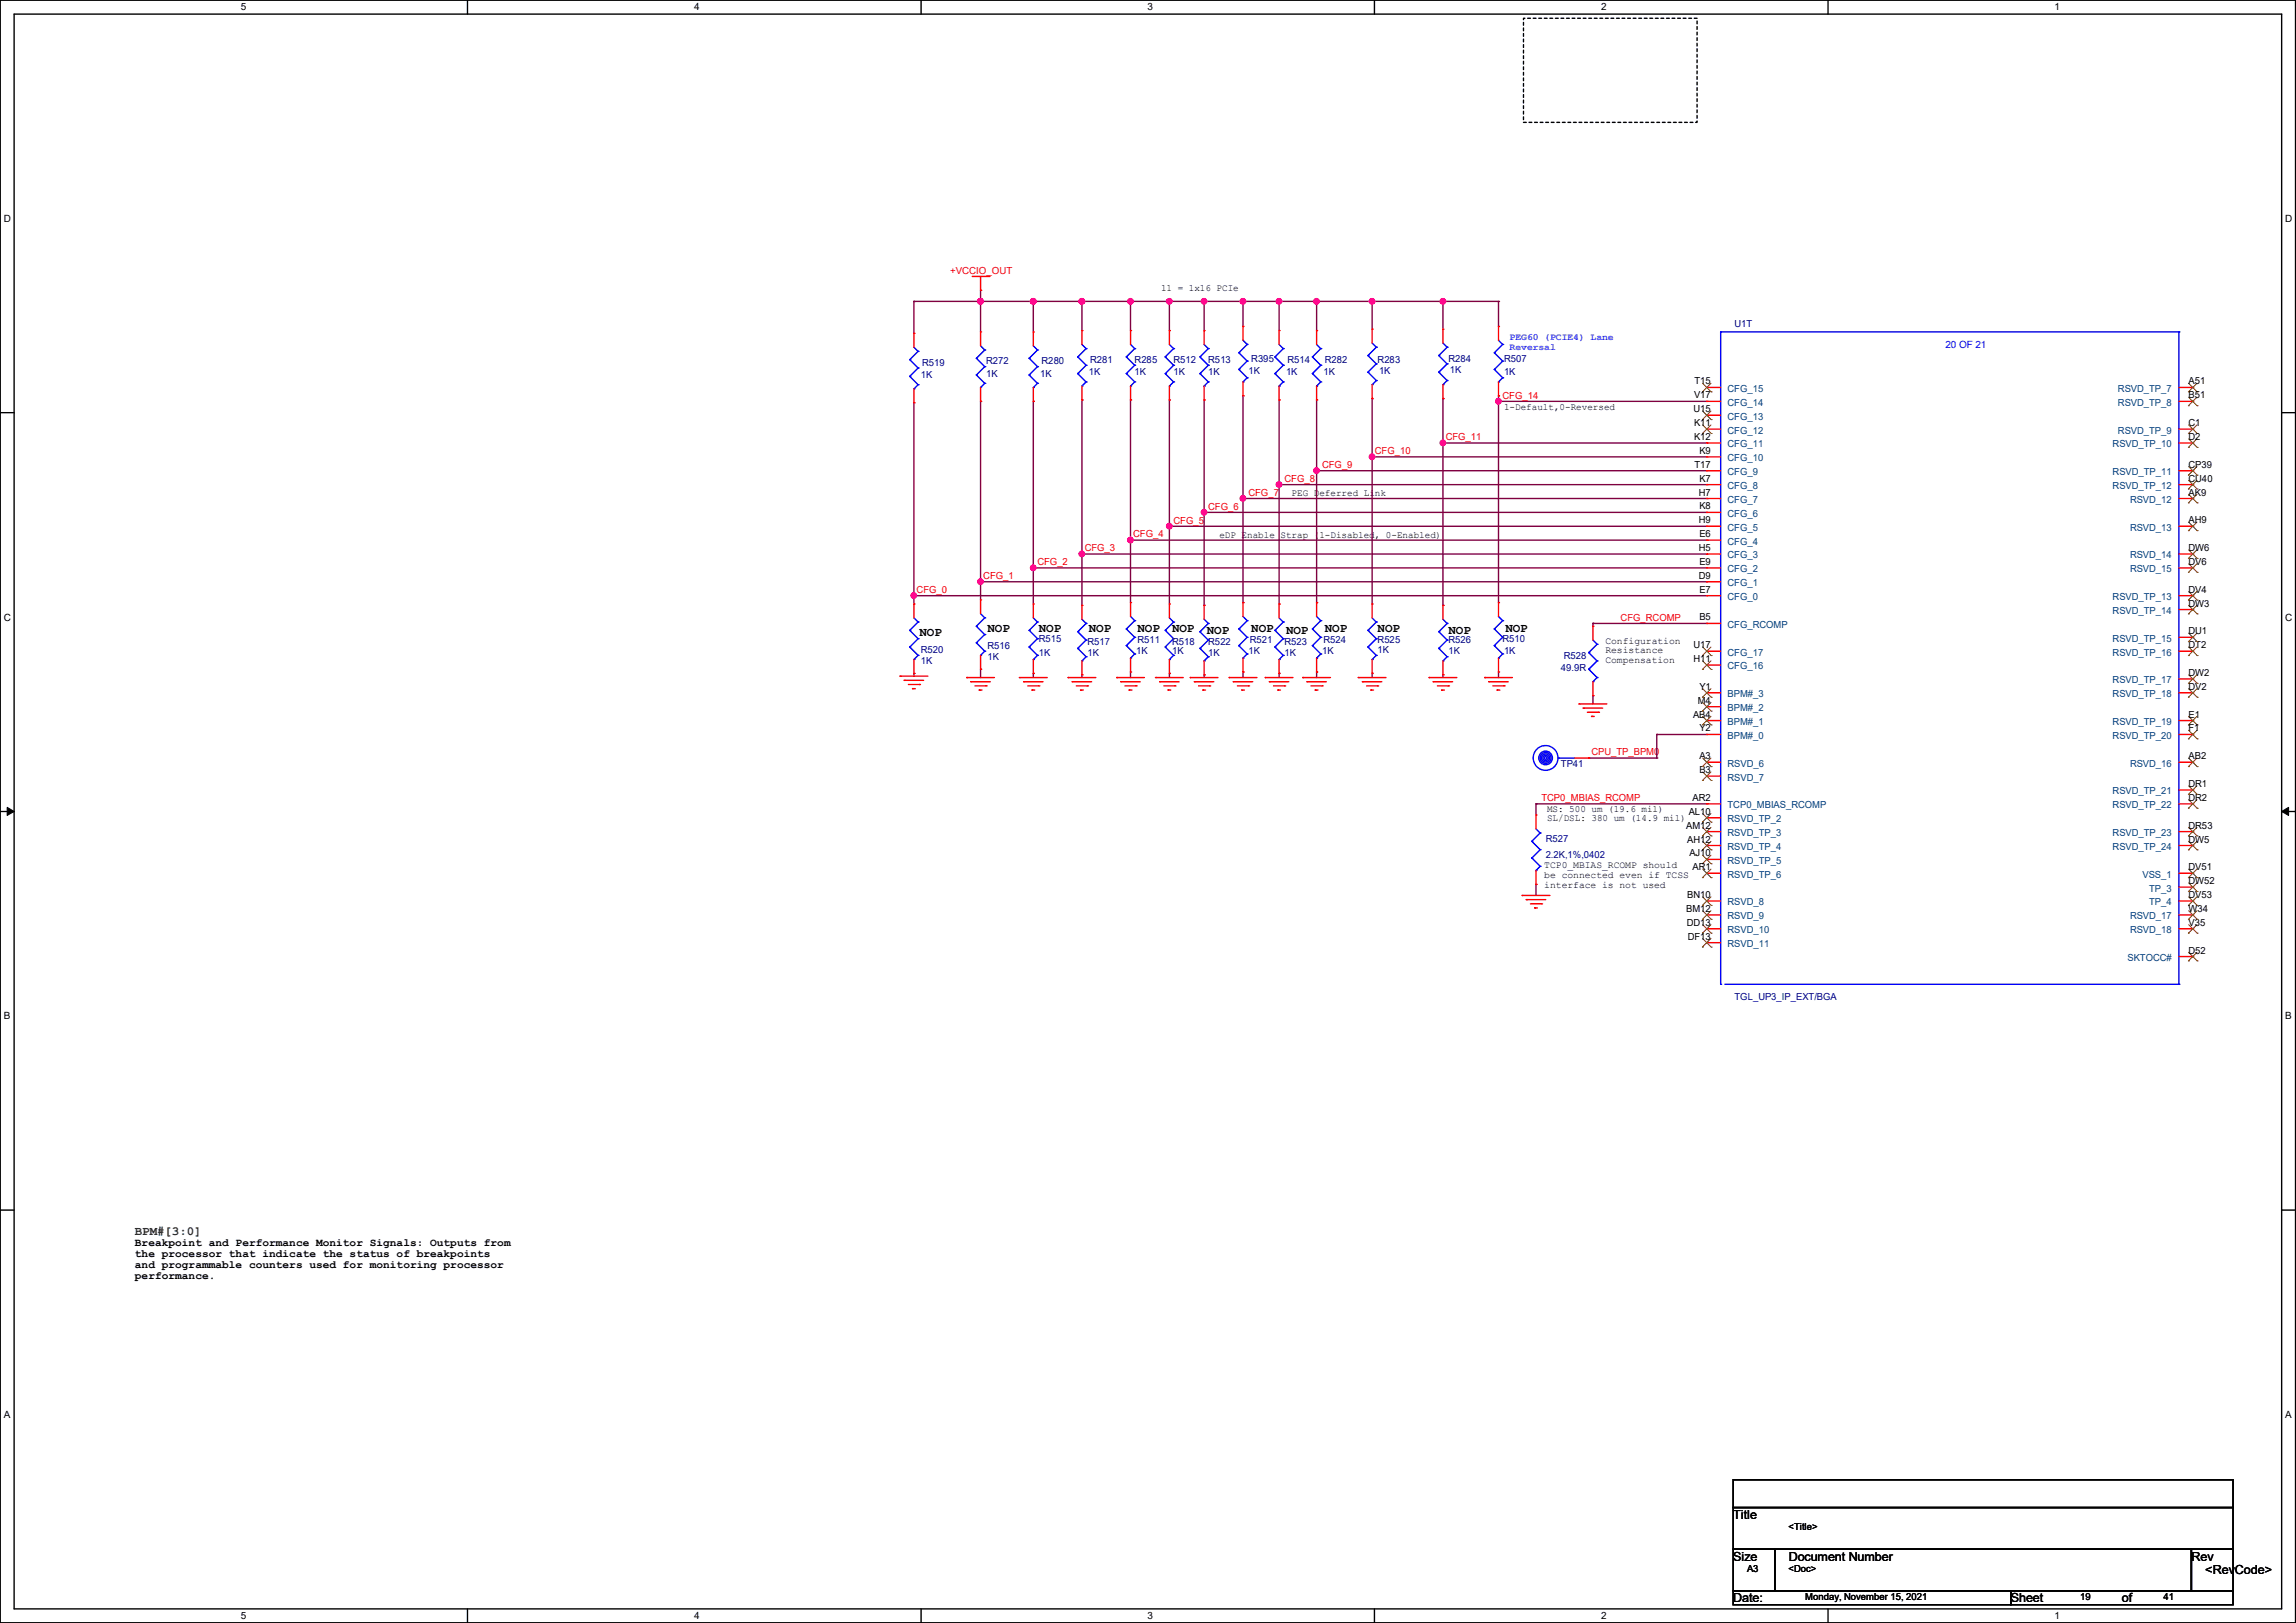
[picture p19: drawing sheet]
<svg xmlns="http://www.w3.org/2000/svg" width="420mm" height="297mm" viewBox="0 0 420 297" stroke-linecap="round" stroke-linejoin="round" font-family="sans-serif">
<defs><g id="words">
<g font-size="2.3">
<text x="168.2" y="116.5">NOP</text>
<text x="180.6" y="115.7">NOP</text>
<text x="190" y="115.7">NOP</text>
<text x="199.2" y="115.7">NOP</text>
<text x="208.1" y="115.7">NOP</text>
<text x="214.4" y="115.7">NOP</text>
<text x="220.8" y="116">NOP</text>
<text x="228.9" y="115.7">NOP</text>
<text x="235.2" y="116">NOP</text>
<text x="242.4" y="115.7">NOP</text>
<text x="252" y="115.7">NOP</text>
<text x="265" y="116">NOP</text>
<text x="275.4" y="115.7">NOP</text>
<text x="317" y="278">Title</text>
<text x="317" y="285.6">Size</text>
<text x="327.2" y="285.6">Document Number</text>
<text x="400.9" y="285.6">Rev</text>
<text x="317" y="293.2">Date:</text>
<text x="367.8" y="293.2">Sheet</text>
<text x="388.2" y="293.2">of</text>
<text x="403.4" y="288.1">&lt;RevCode&gt;</text>
</g>
<text font-size="2.3" fill="#008000" x="24.7" y="225.9">BPM#[3:0]</text>
<g font-size="2">
<text x="24.7" y="228">Breakpoint and Performance Monitor Signals: Outputs from</text>
<text x="24.7" y="230.1">the processor that indicate the status of breakpoints</text>
<text x="24.7" y="232.1">and programmable counters used for monitoring processor</text>
<text x="24.7" y="234.1">performance.</text>
</g>
<g font-size="1.8">
<text x="44" y="1.9">5</text>
<text x="127" y="1.9">4</text>
<text x="209.9" y="1.9">3</text>
<text x="292.9" y="1.9">2</text>
<text x="375.8" y="1.9">1</text>
<text x=".7" y="40.6">D</text>
<text x="418" y="40.6">D</text>
<text x="212.4" y="53.3">11 = 1x16 PCIe</text>
<text x="310" y="70.4">T15</text>
<text x="400.3" y="70.4">A51</text>
<text x="275.1" y="75.1">1-Default,0-Reversed</text>
<text x="309.8" y="75.4">U15</text>
<text x="309.9" y="72.9">V17</text>
<text x="309.9" y="78">K11</text>
<text x="400.3" y="78">C1</text>
<text x="400.3" y="72.9">B51</text>
<text x="309.9" y="80.5">K12</text>
<text x="310.8" y="83.1">K9</text>
<text x="400.3" y="80.5">D2</text>
<text x="310" y="85.6">T17</text>
<text x="310.8" y="88.1">K7</text>
<text x="400.3" y="88.1">CU40</text>
<text x="400.3" y="85.6">CP39</text>
<text x="236.3" y="90.8">PEG Deferred Link</text>
<text x="310.8" y="95.8">H9</text>
<text x="310.8" y="90.7">H7</text>
<text x="310.8" y="93.2">K8</text>
<text x="400.3" y="90.7">AK9</text>
<text x="400.3" y="95.8">AH9</text>
<text x="223.1" y="98.5">eDP Enable Strap (1-Disabled, 0-Enabled)</text>
<text x="310.8" y="100.8">H5</text>
<text x="310.8" y="98.3">E6</text>
<text x="400.3" y="100.8">DW6</text>
<text x="310.8" y="105.9">D9</text>
<text x="310.8" y="103.4">E9</text>
<text x="400.3" y="103.4">DV6</text>
<text x=".7" y="113.6">C</text>
<text x="310.8" y="108.5">E7</text>
<text x="310.8" y="113.5">B5</text>
<text x="400.3" y="111">DW3</text>
<text x="400.3" y="108.5">DV4</text>
<text x="418" y="113.6">C</text>
<text x="293.7" y="117.8">Configuration</text>
<text x="293.7" y="119.5">Resistance</text>
<text x="309.8" y="118.6">U17</text>
<text x="400.3" y="118.6">DT2</text>
<text x="400.3" y="116.1">DU1</text>
<text x="293.7" y="121.3">Compensation</text>
<text x="309.8" y="121.2">H11</text>
<text x="400.3" y="123.7">DW2</text>
<text x="309.7" y="131.3">AB4</text>
<text x="310.5" y="128.8">M4</text>
<text x="310.8" y="126.2">Y1</text>
<text x="400.3" y="131.3">E1</text>
<text x="400.3" y="126.2">DV2</text>
<text x="310.8" y="133.9">Y2</text>
<text x="400.3" y="133.9">F1</text>
<text x="310.8" y="141.5">B3</text>
<text x="310.8" y="138.9">A3</text>
<text x="400.3" y="138.9">AB2</text>
<text x="283" y="148.5">MS: 500 um (19.6 mil)</text>
<text x="308.9" y="149.1">AL10</text>
<text x="309.6" y="146.6">AR2</text>
<text x="400.3" y="146.6">DR2</text>
<text x="400.3" y="144">DR1</text>
<text x="283" y="150.3">SL/DSL: 380 um (14.9 mil)</text>
<text x="308.4" y="151.6">AM12</text>
<text x="308.6" y="154.2">AH12</text>
<text x="400.3" y="154.2">DW5</text>
<text x="400.3" y="151.6">DR53</text>
<text x="282.5" y="158.9">TCP0_MBIAS_RCOMP should</text>
<text x="282.5" y="160.7">be connected even if TCSS</text>
<text x="309" y="156.7">AJ10</text>
<text x="309.6" y="159.3">AR1</text>
<text x="400.3" y="159.3">DV51</text>
<text x="400.3" y="161.8">DW52</text>
<text x="282.5" y="162.5">interface is not used</text>
<text x="308.4" y="166.9">BM12</text>
<text x="308.6" y="164.3">BN10</text>
<text x="400.3" y="164.3">DV53</text>
<text x="400.3" y="166.9">W34</text>
<text x="308.6" y="169.4">DD13</text>
<text x="308.7" y="172">DF13</text>
<text x="400.3" y="169.4">V35</text>
<text x="400.3" y="174.5">D52</text>
<text x=".7" y="186.6">B</text>
<text x="418" y="186.6">B</text>
<text x=".7" y="259.5">A</text>
<text x="418" y="259.5">A</text>
<text x="327.2" y="280">&lt;Title&gt;</text>
<text x="319.6" y="287.7">A3</text>
<text x="327.2" y="287.7">&lt;Doc&gt;</text>
<text x="330.2" y="292.7">Monday, November 15, 2021</text>
<text x="380.5" y="292.7">19</text>
<text x="395.8" y="292.7">41</text>
<text x="44" y="296.3">5</text>
<text x="127" y="296.3">4</text>
<text x="209.9" y="296.3">3</text>
<text x="292.9" y="296.3">2</text>
<text x="375.8" y="296.3">1</text>
</g>
<g font-size="1.8" fill="#f00">
<text x="173.8" y="50.2">+VCCIO_OUT</text>
<text x="274.9" y="72.9">CFG_14</text>
<text x="251.5" y="83.1">CFG_10</text>
<text x="264.4" y="80.6">CFG_11</text>
<text x="235" y="88.2">CFG_8</text>
<text x="241.8" y="85.6">CFG_9</text>
<text x="214.7" y="95.8">CFG_5</text>
<text x="221" y="93.3">CFG_6</text>
<text x="228.4" y="90.7">CFG_7</text>
<text x="198.4" y="100.9">CFG_3</text>
<text x="207.3" y="98.3">CFG_4</text>
<text x="179.9" y="106">CFG_1</text>
<text x="189.8" y="103.4">CFG_2</text>
<text x="167.7" y="108.5">CFG_0</text>
<text x="296.5" y="113.6">CFG_RCOMP</text>
<text x="291.1" y="138.2">CPU_TP_BPM0</text>
<text x="282" y="146.6">TCP0_MBIAS_RCOMP</text>
</g>
<g font-size="1.8" fill="#000080">
<text x="317.3" y="59.8">U1T</text>
<text x="168.4" y="69.2">1K</text>
<text x="168.7" y="66.9">R519</text>
<text x="180.4" y="66.7">R272</text>
<text x="180.4" y="69">1K</text>
<text x="190.3" y="69">1K</text>
<text x="190.5" y="66.7">R280</text>
<text x="199.2" y="68.7">1K</text>
<text x="199.4" y="66.4">R281</text>
<text x="207.6" y="66.4">R285</text>
<text x="207.6" y="68.7">1K</text>
<text x="214.7" y="66.4">R512</text>
<text x="214.7" y="68.7">1K</text>
<text x="221" y="66.4">R513</text>
<text x="221" y="68.7">1K</text>
<text x="228.4" y="68.5">1K</text>
<text x="228.9" y="66.2">R395</text>
<text x="235.2" y="68.7">1K</text>
<text x="235.5" y="66.4">R514</text>
<text x="242.1" y="68.7">1K</text>
<text x="242.4" y="66.4">R282</text>
<text x="252" y="66.4">R283</text>
<text x="252.3" y="68.5">1K</text>
<text x="265" y="66.2">R284</text>
<text x="265.2" y="68.2">1K</text>
<text x="275.1" y="66.2">R507</text>
<text x="275.1" y="68.7">1K</text>
<text x="168.4" y="119.5">R520</text>
<text x="180.6" y="118.7">R516</text>
<text x="190" y="117.5">R515</text>
<text x="198.9" y="118">R517</text>
<text x="207.8" y="119.8">1K</text>
<text x="208.1" y="117.7">R511</text>
<text x="214.4" y="118">R518</text>
<text x="214.4" y="119.8">1K</text>
<text x="221" y="118">R522</text>
<text x="228.4" y="119.8">1K</text>
<text x="228.6" y="117.7">R521</text>
<text x="235" y="118">R523</text>
<text x="241.8" y="119.8">1K</text>
<text x="242.1" y="117.7">R524</text>
<text x="252" y="117.7">R525</text>
<text x="252" y="119.5">1K</text>
<text x="265" y="117.7">R526</text>
<text x="265" y="119.8">1K</text>
<text x="274.9" y="117.5">R510</text>
<text x="275.1" y="119.8">1K</text>
<text x="168.4" y="121.5">1K</text>
<text x="180.6" y="120.8">1K</text>
<text x="190" y="120">1K</text>
<text x="198.9" y="120">1K</text>
<text x="221" y="120">1K</text>
<text x="235" y="120">1K</text>
<text x="285.5" y="122.8">49.9R</text>
<text x="286" y="120.5">R528</text>
<text x="285.5" y="140.3">TP41</text>
<text x="282.7" y="154.1">R527</text>
<text x="282.7" y="157.1">2.2K,1%,0402</text>
<text x="317.3" y="183">TGL_UP3_IP_EXT/BGA</text>
</g>
<g font-size="1.8" fill="#8000ff">
<text x="276.1" y="62.3">PEG60 (PCIE4) Lane</text>
<text x="276.1" y="64.1">Reversal</text>
</g>
<text font-size="1.8" fill="#00f" x="355.9" y="63.6">20 OF 21</text>
<g font-size="1.8" fill="#004080">
<text x="316" y="71.7">CFG_15</text>
<text x="387.4" y="71.7">RSVD_TP_7</text>
<text x="316" y="74.3">CFG_14</text>
<text x="316" y="76.8">CFG_13</text>
<text x="387.4" y="74.3">RSVD_TP_8</text>
<text x="316" y="79.3">CFG_12</text>
<text x="316" y="81.9">CFG_11</text>
<text x="386.5" y="81.9">RSVD_TP_10</text>
<text x="387.4" y="79.3">RSVD_TP_9</text>
<text x="316" y="84.4">CFG_10</text>
<text x="316" y="89.5">CFG_8</text>
<text x="316" y="87">CFG_9</text>
<text x="386.5" y="89.5">RSVD_TP_12</text>
<text x="386.5" y="87">RSVD_TP_11</text>
<text x="316" y="94.6">CFG_6</text>
<text x="316" y="92">CFG_7</text>
<text x="389.6" y="92">RSVD_12</text>
<text x="316" y="99.7">CFG_4</text>
<text x="316" y="97.1">CFG_5</text>
<text x="389.6" y="97.1">RSVD_13</text>
<text x="316" y="107.3">CFG_1</text>
<text x="316" y="104.7">CFG_2</text>
<text x="316" y="102.2">CFG_3</text>
<text x="389.6" y="104.7">RSVD_15</text>
<text x="389.6" y="102.2">RSVD_14</text>
<text x="316" y="109.8">CFG_0</text>
<text x="386.5" y="112.4">RSVD_TP_14</text>
<text x="386.5" y="109.8">RSVD_TP_13</text>
<text x="316" y="120">CFG_17</text>
<text x="316" y="114.9">CFG_RCOMP</text>
<text x="386.5" y="120">RSVD_TP_16</text>
<text x="386.5" y="117.4">RSVD_TP_15</text>
<text x="316" y="122.5">CFG_16</text>
<text x="386.5" y="125.1">RSVD_TP_17</text>
<text x="316" y="130.1">BPM#_2</text>
<text x="316" y="127.6">BPM#_3</text>
<text x="386.5" y="127.6">RSVD_TP_18</text>
<text x="316" y="135.2">BPM#_0</text>
<text x="316" y="132.7">BPM#_1</text>
<text x="386.5" y="132.7">RSVD_TP_19</text>
<text x="386.5" y="135.2">RSVD_TP_20</text>
<text x="316" y="142.8">RSVD_7</text>
<text x="316" y="140.3">RSVD_6</text>
<text x="389.6" y="140.3">RSVD_16</text>
<text x="316" y="147.9">TCP0_MBIAS_RCOMP</text>
<text x="386.5" y="147.9">RSVD_TP_22</text>
<text x="386.5" y="145.4">RSVD_TP_21</text>
<text x="316" y="150.5">RSVD_TP_2</text>
<text x="316" y="153">RSVD_TP_3</text>
<text x="316" y="155.5">RSVD_TP_4</text>
<text x="386.5" y="155.5">RSVD_TP_24</text>
<text x="386.5" y="153">RSVD_TP_23</text>
<text x="316" y="158.1">RSVD_TP_5</text>
<text x="316" y="160.6">RSVD_TP_6</text>
<text x="391.9" y="160.6">VSS_1</text>
<text x="316" y="165.7">RSVD_8</text>
<text x="393.1" y="165.7">TP_4</text>
<text x="393.1" y="163.2">TP_3</text>
<text x="316" y="170.8">RSVD_10</text>
<text x="316" y="173.3">RSVD_11</text>
<text x="316" y="168.2">RSVD_9</text>
<text x="389.6" y="170.8">RSVD_18</text>
<text x="389.6" y="168.2">RSVD_17</text>
<text x="389.2" y="175.9">SKTOCC#</text>
</g>
</g></defs>
<path d="M0 0h419.9v297h-419.9zM2.6 2.6h414.8v291.8h-414.8z" fill="none" stroke="#000" stroke-width=".25"/>
<g fill="#fff">
<path d="M44 .3h1v2h-1z"/>
<path d="M44 294.7h1v2h-1z"/>
</g>
<path d="M85.5 0v2.6M85.5 294.4v2.6" fill="none" stroke="#000" stroke-width=".25"/>
<g fill="#fff">
<path d="M127 .3h.9v2h-.9z"/>
<path d="M127 294.7h.9v2h-.9z"/>
</g>
<path d="M168.5 0v2.6M168.5 294.4v2.6" fill="none" stroke="#000" stroke-width=".25"/>
<g fill="#fff">
<path d="M209.9 .3h1v2h-1z"/>
<path d="M209.9 294.7h1v2h-1z"/>
</g>
<path d="M251.4 0v2.6M251.4 294.4v2.6" fill="none" stroke="#000" stroke-width=".25"/>
<g fill="#fff">
<path d="M292.9 .3h.9v2h-.9z"/>
<path d="M292.9 294.7h.9v2h-.9z"/>
</g>
<path d="M334.4 0v2.6M334.4 294.4v2.6" fill="none" stroke="#000" stroke-width=".25"/>
<g fill="#fff">
<path d="M375.8 .3h1v2h-1z"/>
<path d="M375.8 294.7h1v2h-1z"/>
<path d="M.7 39h1.2v2h-1.2z"/>
<path d="M418 39h1.3v2h-1.3z"/>
<path d="M.7 112h1.2v2h-1.2z"/>
<path d="M418 112h1.3v2h-1.3z"/>
</g>
<path d="M0 75.5h2.6M417.4 75.5h2.5" fill="none" stroke="#000" stroke-width=".25"/>
<g fill="#fff">
<path d="M.7 185h1.2v1.9h-1.2z"/>
<path d="M418 185h1.2v1.9h-1.2z"/>
</g>
<path d="M0 148.5h2.6M417.4 148.5h2.5" fill="none" stroke="#000" stroke-width=".25"/>
<path d="M1.3 147.7l1.3 .8-1.3 .7zM417.4 148.5l1.2-.8v1.5z" fill="#000" stroke="#000" stroke-width=".18"/>
<g fill="#fff">
<path d="M.7 257.9h1.2v2h-1.2z"/>
<path d="M418 257.9h1.2v2h-1.2z"/>
</g>
<path d="M0 221.4h2.6M417.4 221.4h2.5M317 270.8h91.5v5.1h-91.5zM317 275.9h91.5v7.6h-91.5zM317 283.5h7.7v7.6h-7.7zM317 291.1h50.8v2.6h-50.8zM324.7 283.5h76.2v7.6h-76.2zM367.8 291.1h40.7v2.6h-40.7zM400.9 283.5h7.6v7.6h-7.6z" fill="none" stroke="#000" stroke-width=".25"/>
<path d="M278.7 3.3h31.7v19.1h-31.7z" fill="none" stroke="#000" stroke-width=".25" stroke-dasharray=".5 .5"/>
<g fill="none" stroke="#800040" stroke-width=".25">
<path d="M167.2 55.2h.1M167.2 55.2h106.9M167.2 55.2v5.8M179.4 55.2h.1M179.4 53.1h.1M179.4 53.1v7.6M189 55.2h.1M189 55.2v5.5M197.9 55.2h.1M197.9 55.2v5.3M206.8 55.2h.1M206.8 55.2v5.3"/>
<path d="M213.9 55.2h.1M213.9 55.2v5.3M220.3 55.2h.1M220.3 55.2v5.3M227.4 55.2h.1M227.4 55.2v4.5M234 55.2h.1M234 55.2v5.3M240.8 55.2h.1M240.8 55.2v5.3M251 55.2h.1M251 55.2v5"/>
<path d="M263.9 55.2h.1M263.9 55.2v5M274.1 55.2h.1M274.1 55.2v4.5M167.2 73.7h.1M167.2 73.7v36.8M179.4 73.4h.1M179.4 73.4v36.4M189 73.4h.1M189 73.4v37.1M197.9 73.2h.1M197.9 73.2v37.6"/>
<path d="M206.8 73.2h.1M206.8 73.2v37.1M213.9 73.2h.1M213.9 73.2v37.3M220.3 73.2h.1M220.3 73.2v37.6M227.4 72.4h.1M227.4 72.4v37.9M234 73.2h.1M234 73.2v37.3M240.8 73.2h.1M240.8 73.2v37.1"/>
<path d="M251 72.9h.1M251 72.9v37.6M263.9 72.9h.1M263.9 72.9v37.9M274.1 73.4h.1M274.1 72.4h.1M274.1 72.4v37.9M274.1 73.4h38.1M206.8 98.8h.1M206.8 98.8h105.4M213.9 96.3h.1M213.9 96.3h98.3"/>
<path d="M220.3 93.8h.1M220.3 93.8h91.9M227.4 91.2h.1M227.4 91.2h84.8M234 88.7h.1M234 88.7h78.2M240.8 86.1h.1M240.8 86.1h71.4M251 83.6h.1M251 83.6h61.2M263.9 81.1h.1M263.9 81.1h48.3"/>
<path d="M167.2 109h.1M167.2 109h145M179.4 106.5h.1M179.4 106.5h132.8M189 103.9h.1M189 103.9h123.2M197.9 101.4h.1M197.9 101.4h114.3M220.3 110.8h.1M227.4 110.3h.1M234 110.5h.1M240.8 110.3h.1"/>
<path d="M263.9 110.8h.1M291.4 114.1h.1M291.4 114.1v.5M291.4 114.1h20.8M312.2 106.5h.1M167.2 123.2h.1M167.2 123.2v.5M179.4 122.5h.1M179.4 122.5v1.5M189 123.2h.1M189 123.2v.8M197.9 123.5h.1"/>
<path d="M197.9 123.5v.5M206.8 123h.1M206.8 123v1M213.9 123.2h.1M213.9 123.2v.8M220.3 123.5h.1M220.3 123.5v.5M227.4 123h.1M227.4 123v1M234 123.2h.1M234 123.2v.8M240.8 123h.1"/>
<path d="M240.8 123v1M251 123.2h.1M251 123.2v.8M263.9 123.5h.1M263.9 123.5v.5M274.1 123h.1M274.1 123v1M290.6 138.7h.1M290.6 138.7h12.5M291.4 127.3h.1M291.4 127.3v1.5M303.1 138.7h.1"/>
<path d="M303.1 134.4h.1M303.1 134.4v4.3M303.1 134.4h9.1M281 147.1h.1M281 147.1v2M281 147.1h31.2M281 161.8h.1M281 161.8v2.1"/>
</g>
<g fill="#f0f" stroke="#f0f" stroke-width=".25">
<circle cx="179.3" cy="55.1" r=".49"/>
<circle cx="189" cy="55.1" r=".49"/>
<circle cx="197.9" cy="55.1" r=".49"/>
<circle cx="240.8" cy="55.1" r=".49"/>
<circle cx="263.9" cy="55.1" r=".49"/>
<circle cx="189" cy="103.9" r=".49"/>
<circle cx="197.9" cy="101.4" r=".49"/>
<circle cx="240.8" cy="86.1" r=".49"/>
<circle cx="251" cy="83.6" r=".49"/>
<circle cx="263.9" cy="81" r=".49"/>
<circle cx="206.8" cy="98.8" r=".49"/>
<circle cx="220.2" cy="55.1" r=".49"/>
<circle cx="227.4" cy="91.2" r=".49"/>
<circle cx="274.1" cy="73.4" r=".49"/>
<circle cx="206.8" cy="55.1" r=".49"/>
<circle cx="213.9" cy="55.1" r=".49"/>
<circle cx="234" cy="55.1" r=".49"/>
<circle cx="227.4" cy="55.1" r=".49"/>
<circle cx="213.9" cy="96.3" r=".49"/>
<circle cx="220.2" cy="93.7" r=".49"/>
<circle cx="234" cy="88.7" r=".49"/>
<circle cx="251" cy="55.1" r=".49"/>
<circle cx="179.3" cy="106.4" r=".49"/>
<circle cx="167.2" cy="109" r=".49"/>
</g>
<g fill="none" stroke="#f00" stroke-width=".25">
<path d="M177.8 50.6h3.1M179.4 53.1h.1M179.4 50.6v2.5M180.9 50.6h.1M227.4 59.7h.1M227.4 59.7v2.6M274.1 59.7h.1M274.1 59.7v2.6M167.2 61h.1M167.2 73.7h.1M167.2 61v2.5M167.2 71.2v2.5"/>
<path d="M179.4 60.7h.1M179.4 73.4h.1M179.4 60.7v2.6M179.4 70.9v2.5M189 60.7h.1M189 73.4h.1M189 60.7v2.6M189 70.9v2.5M197.9 60.5h.1M197.9 73.2h.1M197.9 60.5v2.5M197.9 70.7v2.5"/>
<path d="M206.8 60.5h.1M206.8 73.2h.1M206.8 60.5v2.5M206.8 70.7v2.5M213.9 60.5h.1M213.9 73.2h.1M213.9 60.5v2.5M213.9 70.7v2.5M220.3 60.5h.1M220.3 73.2h.1M220.3 60.5v2.5M220.3 70.7v2.5"/>
<path d="M227.4 72.4h.1M227.4 69.9v2.5M234 60.5h.1M234 73.2h.1M234 60.5v2.5M234 70.7v2.5M240.8 60.5h.1M240.8 73.2h.1M240.8 60.5v2.5M240.8 70.7v2.5M251 60.2h.1M251 72.9h.1"/>
<path d="M251 60.2v2.6M251 70.4v2.5M263.9 60.2h.1M263.9 72.9h.1M263.9 60.2v2.6M263.9 70.4v2.5M274.1 72.4h.1M274.1 69.9v2.5M312.2 70.9h.1M312.2 73.4h.1M312.2 76h.1M312.2 78.5h.1"/>
<path d="M312.2 78.5h2.5M312.2 70.9h2.5M312.2 73.4h2.5M312.2 76h2.5M398.6 78.5h2.5M398.6 70.9h2.5M398.6 73.4h2.5M401.1 78.5h.1M401.1 70.9h.1M401.1 73.4h.1M312.2 98.8h.1M312.2 96.3h.1"/>
<path d="M312.2 93.8h.1M312.2 91.2h.1M312.2 81.1h.1M312.2 83.6h.1M312.2 88.7h.1M312.2 86.1h.1M312.2 98.8h2.5M312.2 91.2h2.5M312.2 96.3h2.5M312.2 93.8h2.5M312.2 81.1h2.5M312.2 83.6h2.5"/>
<path d="M312.2 88.7h2.5M312.2 86.1h2.5M398.6 91.2h2.5M398.6 96.3h2.5M398.6 81.1h2.5M398.6 88.7h2.5M398.6 86.1h2.5M401.1 91.2h.1M401.1 96.3h.1M401.1 88.7h.1M401.1 86.1h.1M401.1 81.1h.1"/>
<path d="M167.2 110.5h.1M167.2 110.5v2.6M179.4 109.8h.1M179.4 109.8v2.5M179.4 119.9v2.6M189 110.5h.1M189 110.5v2.6M197.9 110.8h.1M197.9 110.8v2.5M206.8 110.3h.1M206.8 110.3v2.5M213.9 110.5h.1"/>
<path d="M213.9 110.5v2.6M220.3 110.8h.1M220.3 110.8v2.5M227.4 110.3h.1M227.4 110.3v2.5M234 110.5h.1M234 110.5v2.6M240.8 110.3h.1M240.8 110.3v2.5M251 110.5h.1M251 110.5v2.6M263.9 110.8h.1"/>
<path d="M263.9 110.8v2.5M274.1 110.3h.1M274.1 110.3v2.5M291.4 114.6h.1M291.4 114.6v2.5M312.2 119.2h.1M312.2 109h.1M312.2 106.5h.1M312.2 114.1h.1M312.2 103.9h.1M312.2 101.4h.1M312.2 103.9h2.5"/>
<path d="M312.2 119.2h2.5M312.2 109h2.5M312.2 106.5h2.5M312.2 114.1h2.5M312.2 101.4h2.5M398.6 103.9h2.5M398.6 119.2h2.5M398.6 109h2.5M398.6 101.4h2.5M398.6 116.6h2.5M398.6 111.5h2.5M401.1 103.9h.1"/>
<path d="M401.1 119.2h.1M401.1 116.6h.1M401.1 111.5h.1M401.1 109h.1M401.1 101.4h.1M164.6 123.7h.1M164.6 123.7h5.1M165.4 124.5h.1M165.4 124.5h3.6M166.2 125.3h2M166.9 126h.1M166.9 126h.5"/>
<path d="M167.2 123.2h.1M167.2 120.7v2.5M168.2 125.3h.1M176.8 124h.1M176.8 124h5.1M177.6 124.8h.1M177.6 124.8h3.5M178.4 125.5h2M179.1 126.3h.1M179.1 126.3h.5M179.4 122.5h.1M180.4 125.5h.1"/>
<path d="M186.5 124h.1M186.5 124h5.1M187.2 124.8h.1M187.2 124.8h3.6M188 125.5h2M188.8 126.3h.1M188.8 126.3h.5M189 123.2h.1M189 120.7v2.5M190 125.5h.1M195.4 124h.1M195.4 124h5"/>
<path d="M196.1 124.8h.1M196.1 124.8h3.6M196.9 125.5h2M197.7 126.3h.1M197.7 126.3h.5M197.9 123.5h.1M197.9 120.9v2.6M198.9 125.5h.1M204.3 124h.1M204.3 124h5M205 124.8h.1M205 124.8h3.6"/>
<path d="M205.8 125.5h2M206.5 126.3h.1M206.5 126.3h.6M206.8 123h.1M206.8 120.4v2.6M207.8 125.5h.1M211.4 124h.1M211.4 124h5.1M212.1 124.8h.1M212.1 124.8h3.6M212.9 125.5h2M213.7 126.3h.1"/>
<path d="M213.7 126.3h.5M213.9 123.2h.1M213.9 120.7v2.5M214.9 125.5h.1M217.7 124h.1M217.7 124h5.1M218.5 124.8h.1M218.5 124.8h3.5M219.2 125.5h2.1M220 126.3h.1M220 126.3h.5M220.3 123.5h.1"/>
<path d="M220.3 120.9v2.6M221.3 125.5h.1M224.8 124h.1M224.8 124h5.1M225.6 124.8h.1M225.6 124.8h3.6M226.4 125.5h2M227.1 126.3h.1M227.1 126.3h.5M227.4 123h.1M227.4 120.4v2.6M228.4 125.5h.1"/>
<path d="M231.4 124h.1M231.4 124h5.1M232.2 124.8h.1M232.2 124.8h3.6M233 125.5h2M233.7 126.3h.1M233.7 126.3h.5M234 123.2h.1M234 120.7v2.5M235 125.5h.1M238.3 124h.1M238.3 124h5.1"/>
<path d="M239.1 124.8h.1M239.1 124.8h3.5M239.8 125.5h2.1M240.6 126.3h.1M240.6 126.3h.5M240.8 123h.1M240.8 120.4v2.6M241.9 125.5h.1M248.5 124h.1M248.5 124h5M249.2 124.8h.1M249.2 124.8h3.6"/>
<path d="M250 125.5h2M250.7 126.3h.1M250.7 126.3h.5M251 123.2h.1M251 120.7v2.5M252 125.5h.1M261.4 124h.1M261.4 124h5.1M262.2 124.8h.1M262.2 124.8h3.5M262.9 125.5h2.1M263.7 126.3h.1"/>
<path d="M263.7 126.3h.5M263.9 123.5h.1M263.9 120.9v2.6M265 125.5h.1M271.6 124h.1M271.6 124h5M272.3 124.8h.1M272.3 124.8h3.6M273.1 125.5h2M273.9 126.3h.1M273.9 126.3h.5M274.1 123h.1"/>
<path d="M274.1 120.4v2.6M275.1 125.5h.1M288.1 138.7h2.5M288.8 128.8h.1M288.8 128.8h5.1M289.6 129.6h.1M289.6 129.6h3.6M290.4 130.3h2M290.6 138.7h.1M291.1 131.1h.1M291.1 131.1h.5M291.4 127.3h.1"/>
<path d="M291.4 124.8v2.5M292.4 130.3h.1M312.2 134.4h.1M312.2 131.9h.1M312.2 121.7h.1M312.2 139.5h.1M312.2 129.3h.1M312.2 126.8h.1M312.2 134.4h2.5M312.2 131.9h2.5M312.2 121.7h2.5M312.2 139.5h2.5"/>
<path d="M312.2 126.8h2.5M312.2 129.3h2.5M398.6 134.4h2.5M398.6 131.9h2.5M398.6 139.5h2.5M398.6 126.8h2.5M398.6 124.2h2.5M401.1 131.9h.1M401.1 126.8h.1M401.1 124.2h.1M401.1 139.5h.1M401.1 134.4h.1"/>
<path d="M281 149.1h.1M281 149.1v2.6M281 159.3v2.5M312.2 147.1h.1M312.2 142h.1M312.2 149.6h.1M312.2 152.2h.1M312.2 154.7h.1M312.2 157.3h.1M312.2 159.8h.1M312.2 159.8h2.5M312.2 147.1h2.5"/>
<path d="M312.2 142h2.5M312.2 149.6h2.5M312.2 152.2h2.5M312.2 154.7h2.5M312.2 157.3h2.5M398.6 159.8h2.5M398.6 147.1h2.5M398.6 152.2h2.5M398.6 154.7h2.5M398.6 144.6h2.5M401.1 159.8h.1M401.1 154.7h.1"/>
<path d="M401.1 152.2h.1M401.1 147.1h.1M401.1 144.6h.1M278.4 163.9h.1M278.4 163.9h5.1M279.2 164.6h.1M279.2 164.6h3.5M280 165.4h2M280.7 166.2h.1M280.7 166.2h.5M281 161.8h.1M282 165.4h.1"/>
<path d="M312.2 170h.1M312.2 172.5h.1M312.2 167.4h.1M312.2 164.9h.1M312.2 170h2.5M312.2 172.5h2.5M312.2 164.9h2.5M312.2 167.4h2.5M398.6 170h2.5M398.6 164.9h2.5M398.6 175h2.5M398.6 162.3h2.5"/>
<path d="M398.6 167.4h2.5M401.1 164.9h.1M401.1 175h.1M401.1 170h.1M401.1 162.3h.1M401.1 167.4h.1"/>
</g>
<g fill="none" stroke="#00f" stroke-width=".25">
<path d="M166.4 65.8h.1M166.4 68.9h.1M166.4 65.8l1.5 1.6M166.4 68.9l1.5 1.5M167.2 71.2h.1M167.2 63.5l.7 .8M167.9 64.3h.1M167.9 67.4h.1M167.9 70.4h.1M167.9 64.3l-1.5 1.5M167.9 67.4l-1.5 1.5M167.9 70.4l-.7 .8"/>
<path d="M178.6 65.6h.1M178.6 68.6h.1M178.6 65.6l1.5 1.5M178.6 68.6l1.5 1.5M179.4 70.9h.1M179.4 63.3l.7 .8M180.1 64.1h.1M180.1 67.1h.1M180.1 70.1h.1M180.1 64.1l-1.5 1.5M180.1 67.1l-1.5 1.5M180.1 70.1l-.7 .8"/>
<path d="M188.3 65.6h.1M188.3 68.6h.1M188.3 65.6l1.5 1.5M188.3 68.6l1.5 1.5M189 70.9h.1M189 63.3l.8 .8M189.8 64.1h.1M189.8 67.1h.1M189.8 70.1h.1M189.8 64.1l-1.5 1.5M189.8 67.1l-1.5 1.5M189.8 70.1l-.8 .8"/>
<path d="M197.1 65.3h.1M197.1 68.4h.1M197.1 65.3l1.6 1.5M197.1 68.4l1.6 1.5M197.9 70.7h.1M197.9 63l.8 .8M198.7 63.8h.1M198.7 66.8h.1M198.7 69.9h.1M198.7 63.8l-1.6 1.5M198.7 66.8l-1.6 1.6M198.7 69.9l-.8 .8"/>
<path d="M206 65.3h.1M206 68.4h.1M206 65.3l1.6 1.5M206 68.4l1.6 1.5M206.8 70.7h.1M206.8 63l.8 .8M207.6 63.8h.1M207.6 66.8h.1M207.6 69.9h.1M207.6 63.8l-1.6 1.5M207.6 66.8l-1.6 1.6M207.6 69.9l-.8 .8"/>
<path d="M213.1 65.3h.1M213.1 68.4h.1M213.1 65.3l1.6 1.5M213.1 68.4l1.6 1.5M213.9 70.7h.1M213.9 63l.8 .8M214.7 63.8h.1M214.7 66.8h.1M214.7 69.9h.1M214.7 63.8l-1.6 1.5M214.7 66.8l-1.6 1.6M214.7 69.9l-.8 .8"/>
<path d="M219.5 65.3h.1M219.5 68.4h.1M219.5 65.3l1.5 1.5M219.5 68.4l1.5 1.5M220.3 70.7h.1M220.3 63l.7 .8M221 63.8h.1M221 66.8h.1M221 69.9h.1M221 63.8l-1.5 1.5M221 66.8l-1.5 1.6M221 69.9l-.7 .8"/>
<path d="M226.6 64.6h.1M226.6 67.6h.1M226.6 64.6l1.5 1.5M226.6 67.6l1.5 1.5M227.4 69.9h.1M227.4 62.3l.7 .7M228.1 63h.1M228.1 66.1h.1M228.1 69.1h.1M228.1 63l-1.5 1.6M228.1 66.1l-1.5 1.5M228.1 69.1l-.7 .8"/>
<path d="M233.2 65.3h.1M233.2 68.4h.1M233.2 65.3l1.5 1.5M233.2 68.4l1.5 1.5M234 70.7h.1M234 63l.7 .8M234.7 63.8h.1M234.7 66.8h.1M234.7 69.9h.1M234.7 63.8l-1.5 1.5M234.7 66.8l-1.5 1.6M234.7 69.9l-.7 .8"/>
<path d="M240.1 65.3h.1M240.1 68.4h.1M240.1 65.3l1.5 1.5M240.1 68.4l1.5 1.5M240.8 70.7h.1M240.8 63l.8 .8M241.6 63.8h.1M241.6 66.8h.1M241.6 69.9h.1M241.6 63.8l-1.5 1.5M241.6 66.8l-1.5 1.6M241.6 69.9l-.8 .8"/>
<path d="M250.2 65.1h.1M250.2 68.1h.1M250.2 65.1l1.6 1.5M250.2 68.1l1.6 1.5M251 70.4h.1M251 62.8l.8 .7M251.8 63.5h.1M251.8 66.6h.1M251.8 69.6h.1M251.8 63.5l-1.6 1.6M251.8 66.6l-1.6 1.5M251.8 69.6l-.8 .8"/>
<path d="M263.2 65.1h.1M263.2 68.1h.1M263.2 65.1l1.5 1.5M263.2 68.1l1.5 1.5M263.9 70.4h.1M263.9 62.8l.8 .7M264.7 63.5h.1M264.7 66.6h.1M264.7 69.6h.1M264.7 63.5l-1.5 1.6M264.7 66.6l-1.5 1.5M264.7 69.6l-.8 .8"/>
<path d="M273.3 64.6h.1M273.3 67.6h.1M273.3 64.6l1.6 1.5M273.3 67.6l1.6 1.5M274.1 69.9h.1M274.1 62.3l.8 .7M274.9 63h.1M274.9 66.1h.1M274.9 69.1h.1M274.9 63l-1.6 1.6M274.9 66.1l-1.6 1.5M274.9 69.1l-.8 .8"/>
<path d="M314.7 60.7h.1M314.7 60.7v119.4M314.7 60.7h83.9M398.6 60.7h.1M398.6 60.7v119.4M166.4 115.4h.1M166.4 118.4h.1M166.4 115.4l1.5 1.5M166.4 118.4l1.5 1.5M167.2 113.1l.7 .7M167.9 113.8h.1M167.9 116.9h.1"/>
<path d="M167.9 119.9h.1M167.9 113.8l-1.5 1.6M167.9 116.9l-1.5 1.5M167.9 119.9l-.7 .8M178.6 114.6h.1M178.6 117.6h.1M178.6 114.6l1.5 1.5M178.6 117.6l1.5 1.6M179.4 119.9h.1M179.4 112.3l.7 .8M180.1 113.1h.1M180.1 116.1h.1"/>
<path d="M180.1 119.2h.1M180.1 113.1l-1.5 1.5M180.1 116.1l-1.5 1.5M180.1 119.2l-.7 .7M188.3 115.4h.1M188.3 118.4h.1M188.3 115.4l1.5 1.5M188.3 118.4l1.5 1.5M189 113.1l.8 .7M189.8 113.8h.1M189.8 116.9h.1M189.8 119.9h.1"/>
<path d="M189.8 113.8l-1.5 1.6M189.8 116.9l-1.5 1.5M189.8 119.9l-.8 .8M197.1 115.6h.1M197.1 118.7h.1M197.1 115.6l1.6 1.5M197.1 118.7l1.6 1.5M197.9 113.3l.8 .8M198.7 114.1h.1M198.7 117.1h.1M198.7 114.1l-1.6 1.5M198.7 117.1l-1.6 1.6"/>
<path d="M206 115.1h.1M206 118.2h.1M206 115.1l1.6 1.5M206 118.2l1.6 1.5M206.8 112.8l.8 .8M207.6 113.6h.1M207.6 116.6h.1M207.6 119.7h.1M207.6 113.6l-1.6 1.5M207.6 116.6l-1.6 1.6M207.6 119.7l-.8 .7M213.1 115.4h.1"/>
<path d="M213.1 118.4h.1M213.1 115.4l1.6 1.5M213.1 118.4l1.6 1.5M213.9 113.1l.8 .7M214.7 113.8h.1M214.7 116.9h.1M214.7 119.9h.1M214.7 113.8l-1.6 1.6M214.7 116.9l-1.6 1.5M214.7 119.9l-.8 .8M219.5 115.6h.1M219.5 118.7h.1"/>
<path d="M219.5 115.6l1.5 1.5M219.5 118.7l1.5 1.5M220.3 113.3l.7 .8M221 114.1h.1M221 117.1h.1M221 114.1l-1.5 1.5M221 117.1l-1.5 1.6M226.6 115.1h.1M226.6 118.2h.1M226.6 115.1l1.5 1.5M226.6 118.2l1.5 1.5M227.4 112.8l.7 .8"/>
<path d="M228.1 113.6h.1M228.1 116.6h.1M228.1 119.7h.1M228.1 113.6l-1.5 1.5M228.1 116.6l-1.5 1.6M228.1 119.7l-.7 .7M233.2 115.4h.1M233.2 118.4h.1M233.2 115.4l1.5 1.5M233.2 118.4l1.5 1.5M234 113.1l.7 .7M234.7 113.8h.1"/>
<path d="M234.7 116.9h.1M234.7 119.9h.1M234.7 113.8l-1.5 1.6M234.7 116.9l-1.5 1.5M234.7 119.9l-.7 .8M240.1 115.1h.1M240.1 118.2h.1M240.1 115.1l1.5 1.5M240.1 118.2l1.5 1.5M240.8 112.8l.8 .8M241.6 113.6h.1M241.6 116.6h.1"/>
<path d="M241.6 119.7h.1M241.6 113.6l-1.5 1.5M241.6 116.6l-1.5 1.6M241.6 119.7l-.8 .7M250.2 115.4h.1M250.2 118.4h.1M250.2 115.4l1.6 1.5M250.2 118.4l1.6 1.5M251 113.1l.8 .7M251.8 113.8h.1M251.8 116.9h.1M251.8 119.9h.1"/>
<path d="M251.8 113.8l-1.6 1.6M251.8 116.9l-1.6 1.5M251.8 119.9l-.8 .8M263.2 115.6h.1M263.2 118.7h.1M263.2 115.6l1.5 1.5M263.2 118.7l1.5 1.5M263.9 113.3l.8 .8M264.7 114.1h.1M264.7 117.1h.1M264.7 114.1l-1.5 1.5M264.7 117.1l-1.5 1.6"/>
<path d="M273.3 115.1h.1M273.3 118.2h.1M273.3 115.1l1.6 1.5M273.3 118.2l1.6 1.5M274.1 112.8l.8 .8M274.9 113.6h.1M274.9 116.6h.1M274.9 119.7h.1M274.9 113.6l-1.6 1.5M274.9 116.6l-1.6 1.6M274.9 119.7l-.8 .7M290.6 119.4h.1"/>
<path d="M290.6 119.4l1.5 1.5M291.4 117.1l.7 .8M292.1 117.9h.1M292.1 117.9l-1.5 1.5M167.2 120.7h.1M189 120.7h.1M197.9 120.9h.1M198.7 120.2h.1M198.7 120.2l-.8 .7M206.8 120.4h.1M213.9 120.7h.1M220.3 120.9h.1"/>
<path d="M221 120.2h.1M221 120.2l-.7 .7M227.4 120.4h.1M234 120.7h.1M240.8 120.4h.1M251 120.7h.1M263.9 120.9h.1M264.7 120.2h.1M264.7 120.2l-.8 .7M274.1 120.4h.1M285 138.7h.1M285 138.7h3.1"/>
<path d="M290.6 122.5h.1M290.6 122.5l1.5 1.5M291.4 124.8h.1M292.1 120.9h.1M292.1 124h.1M292.1 120.9l-1.5 1.6M292.1 124l-.7 .8M280.2 154h.1M280.2 157h.1M280.2 154l1.5 1.5M280.2 157l1.5 1.5M281 159.3h.1"/>
<path d="M281 151.7l.7 .7M281.7 152.4h.1M281.7 155.5h.1M281.7 158.5h.1M281.7 152.4l-1.5 1.6M281.7 155.5l-1.5 1.5M281.7 158.5l-.7 .8M314.7 180.1h.1M315.5 180.1h83.1M398.6 180.1h.1"/>
<circle cx="282.7" cy="138.7" r="2.26"/>
<circle cx="282.7" cy="138.7" r="1.25"/>
<circle cx="282.7" cy="138.7" r=".49"/>
<circle cx="282.7" cy="138.7" r=".99"/>
<circle cx="282.7" cy="138.7" r=".74"/>
<circle cx="282.7" cy="138.7" r=".23"/>
</g>
<g fill="none" stroke="#804000" stroke-width=".18">
<path d="M311.4 71.7h.1M311.4 76.8h.1M311.4 79.3h.1M311.4 70.1l1.6 1.6M311.4 75.2l1.6 1.6M311.4 77.8l1.6 1.5M313 70.1l-1.6 1.6M313 75.2l-1.6 1.6M313 77.8l-1.6 1.5M313 71.7h.1M313 76.8h.1M313 79.3h.1"/>
<path d="M400.3 79.3h.1M400.3 71.7h.1M400.3 74.3h.1M400.3 77.8l1.6 1.5M400.3 70.1l1.6 1.6M400.3 72.7l1.6 1.6M401.9 77.8l-1.6 1.5M401.9 70.1l-1.6 1.6M401.9 72.7l-1.6 1.6M401.9 79.3h.1M401.9 71.7h.1M401.9 74.3h.1"/>
<path d="M400.3 92h.1M400.3 97.1h.1M400.3 89.5h.1M400.3 87h.1M400.3 81.9h.1M400.3 90.5l1.6 1.5M400.3 95.5l1.6 1.6M400.3 87.9l1.6 1.6M400.3 85.4l1.6 1.6M400.3 80.3l1.6 1.6M401.9 90.5l-1.6 1.5M401.9 95.5l-1.6 1.6"/>
<path d="M401.9 87.9l-1.6 1.6M401.9 85.4l-1.6 1.6M401.9 80.3l-1.6 1.6M401.9 92h.1M401.9 97.1h.1M401.9 89.5h.1M401.9 87h.1M401.9 81.9h.1M311.4 120h.1M311.4 118.4l1.6 1.6M313 118.4l-1.6 1.6M313 120h.1"/>
<path d="M400.3 104.7h.1M400.3 120h.1M400.3 117.4h.1M400.3 112.4h.1M400.3 109.8h.1M400.3 102.2h.1M400.3 103.2l1.6 1.5M400.3 118.4l1.6 1.6M400.3 115.9l1.6 1.5M400.3 110.8l1.6 1.6M400.3 108.2l1.6 1.6M400.3 100.6l1.6 1.6"/>
<path d="M401.9 103.2l-1.6 1.5M401.9 118.4l-1.6 1.6M401.9 115.9l-1.6 1.5M401.9 110.8l-1.6 1.6M401.9 108.2l-1.6 1.6M401.9 100.6l-1.6 1.6M401.9 104.7h.1M401.9 120h.1M401.9 117.4h.1M401.9 112.4h.1M401.9 109.8h.1M401.9 102.2h.1"/>
<path d="M311.4 132.7h.1M311.4 122.5h.1M311.4 130.1h.1M311.4 127.6h.1M311.4 131.1l1.6 1.6M311.4 120.9l1.6 1.6M311.4 138.7l1.6 1.6M311.4 128.6l1.6 1.5M311.4 126l1.6 1.6M313 131.1l-1.6 1.6M313 120.9l-1.6 1.6M313 138.7l-1.6 1.6"/>
<path d="M313 128.6l-1.6 1.5M313 126l-1.6 1.6M313 132.7h.1M313 122.5h.1M313 130.1h.1M313 127.6h.1M400.3 132.7h.1M400.3 127.6h.1M400.3 125.1h.1M400.3 135.2h.1M400.3 131.1l1.6 1.6M400.3 126l1.6 1.6"/>
<path d="M400.3 123.5l1.6 1.6M400.3 138.7l1.6 1.6M400.3 133.6l1.6 1.6M401.9 131.1l-1.6 1.6M401.9 126l-1.6 1.6M401.9 123.5l-1.6 1.6M401.9 138.7l-1.6 1.6M401.9 133.6l-1.6 1.6M401.9 132.7h.1M401.9 127.6h.1M401.9 125.1h.1M401.9 135.2h.1"/>
<path d="M311.4 142.8h.1M311.4 150.5h.1M311.4 140.3h.1M311.4 153h.1M311.4 155.5h.1M311.4 158.1h.1M311.4 141.3l1.6 1.5M311.4 148.9l1.6 1.6M311.4 151.4l1.6 1.6M311.4 154l1.6 1.5M311.4 156.5l1.6 1.6M311.4 159l1.6 1.6"/>
<path d="M313 141.3l-1.6 1.5M313 148.9l-1.6 1.6M313 151.4l-1.6 1.6M313 154l-1.6 1.5M313 156.5l-1.6 1.6M313 159l-1.6 1.6M313 142.8h.1M313 150.5h.1M313 140.3h.1M313 153h.1M313 155.5h.1M313 158.1h.1"/>
<path d="M400.3 155.5h.1M400.3 153h.1M400.3 147.9h.1M400.3 145.4h.1M400.3 140.3h.1M400.3 159l1.6 1.6M400.3 154l1.6 1.5M400.3 151.4l1.6 1.6M400.3 146.3l1.6 1.6M400.3 143.8l1.6 1.6M401.9 159l-1.6 1.6M401.9 154l-1.6 1.5"/>
<path d="M401.9 151.4l-1.6 1.6M401.9 146.3l-1.6 1.6M401.9 143.8l-1.6 1.6M401.9 155.5h.1M401.9 153h.1M401.9 147.9h.1M401.9 145.4h.1M401.9 140.3h.1M311.4 170.8h.1M311.4 173.3h.1M311.4 160.6h.1M311.4 168.2h.1"/>
<path d="M311.4 165.7h.1M311.4 169.2l1.6 1.6M311.4 171.7l1.6 1.6M311.4 166.7l1.6 1.5M311.4 164.1l1.6 1.6M313 166.7l-1.6 1.5M313 169.2l-1.6 1.6M313 171.7l-1.6 1.6M313 164.1l-1.6 1.6M313 170.8h.1M313 173.3h.1M313 160.6h.1"/>
<path d="M313 168.2h.1M313 165.7h.1M400.3 160.6h.1M400.3 165.7h.1M400.3 175.9h.1M400.3 170.8h.1M400.3 163.2h.1M400.3 168.2h.1M400.3 164.1l1.6 1.6M400.3 174.3l1.6 1.6M400.3 169.2l1.6 1.6M400.3 161.6l1.6 1.6"/>
<path d="M400.3 166.7l1.6 1.5M401.9 164.1l-1.6 1.6M401.9 174.3l-1.6 1.6M401.9 169.2l-1.6 1.6M401.9 161.6l-1.6 1.6M401.9 166.7l-1.6 1.5M401.9 160.6h.1M401.9 165.7h.1M401.9 175.9h.1M401.9 170.8h.1M401.9 163.2h.1M401.9 168.2h.1"/>
</g>
<use href="#words"/>
</svg>
